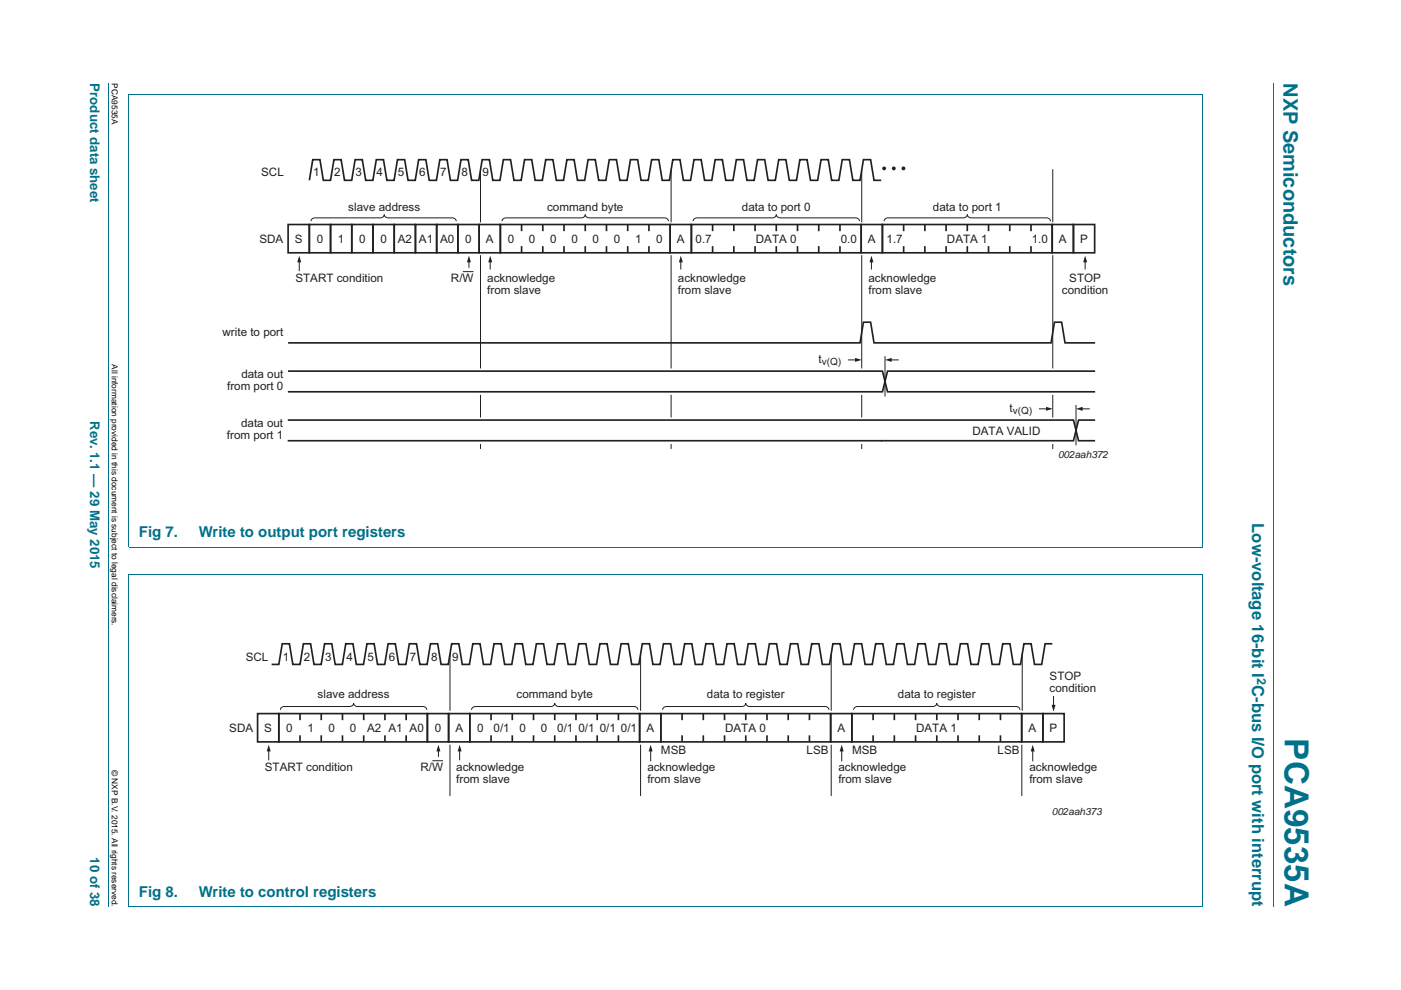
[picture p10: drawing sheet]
<svg xmlns="http://www.w3.org/2000/svg" width="297mm" height="210mm" viewBox="0 0 297 210" stroke-linecap="round" stroke-linejoin="round" font-family="sans-serif">
<defs><g id="words">
<text font-size="7" fill="#00718a" x="272.4" y="156.6" transform="rotate(90 272.4 156.6)">PCA9535A</text>
<text font-size="4.2" fill="#00718a" x="272.2" y="17.7" transform="rotate(90 272.2 17.7)">NXP Semiconductors</text>
<text font-size="3.5" fill="#00718a" x="265.5" y="111" transform="rotate(90 265.5 111)">Low-voltage 16-bit I C-bus I/O port with interrupt</text>
<g font-size="3.2" fill="#00718a">
<text x="29.4" y="114">Fig 7.</text>
<text x="42.1" y="114">Write to output port registers</text>
<text x="29.4" y="190.2">Fig 8.</text>
<text x="42.1" y="190.2">Write to control registers</text>
</g>
<g font-size="2.8" fill="#00718a">
<text x="19.1" y="17.7" transform="rotate(90 19.1 17.7)">Product data sheet</text>
<text x="19.1" y="89.3" transform="rotate(90 19.1 89.3)">Rev. 1.1 — 29 May 2015</text>
<text x="19.1" y="181.8" transform="rotate(90 19.1 181.8)">10 of 38</text>
</g>
<text font-size="2.6" fill="#00718a" x="266.5" y="143.8" transform="rotate(90 266.5 143.8)">2</text>
<g font-size="2.5" fill="#231f20">
<text x="55.4" y="37.4">SCL</text>
<text x="66.4" y="37.4">1</text>
<text x="70.9" y="37.4">2</text>
<text x="75.4" y="37.4">3</text>
<text x="79.9" y="37.4">4</text>
<text x="84.3" y="37.4">5</text>
<text x="88.8" y="37.4">6</text>
<text x="93.3" y="37.4">7</text>
<text x="97.8" y="37.4">8</text>
<text x="102.3" y="37.4">9</text>
<text x="73.8" y="44.8">slave address</text>
<text x="116" y="44.8">command byte</text>
<text x="157.3" y="44.8">data to port 0</text>
<text x="197.8" y="44.8">data to port 1</text>
<text x="55" y="51.5">SDA</text>
<text x="62.5" y="51.5">S</text>
<text x="67.1" y="51.5">0</text>
<text x="71.6" y="51.5">1</text>
<text x="76.1" y="51.5">0</text>
<text x="80.6" y="51.5">0</text>
<text x="84.3" y="51.5">A2 A1 A0</text>
<text x="98.6" y="51.5">0</text>
<text x="103" y="51.5">A</text>
<text x="107.7" y="51.5">0</text>
<text x="112.2" y="51.5">0</text>
<text x="116.7" y="51.5">0</text>
<text x="121.2" y="51.5">0</text>
<text x="125.7" y="51.5">0</text>
<text x="130.2" y="51.5">0</text>
<text x="134.7" y="51.5">1</text>
<text x="139.2" y="51.5">0</text>
<text x="143.5" y="51.5">A</text>
<text x="147.5" y="51.5">0.7</text>
<text x="160.3" y="51.5">DATA 0</text>
<text x="178.3" y="51.5">0.0</text>
<text x="184" y="51.5">A</text>
<text x="188" y="51.5">1.7</text>
<text x="200.8" y="51.5">DATA 1</text>
<text x="218.8" y="51.5">1.0</text>
<text x="224.5" y="51.5">A</text>
<text x="229" y="51.5">P</text>
<text x="62.6" y="59.9">START condition</text>
<text x="95.6" y="59.9">R/W</text>
<text x="103.3" y="59.9">acknowledge</text>
<text x="143.7" y="59.9">acknowledge</text>
<text x="184.1" y="59.9">acknowledge</text>
<text x="226.7" y="59.9">STOP</text>
<text x="103.3" y="62.4">from slave</text>
<text x="143.7" y="62.4">from slave</text>
<text x="184.1" y="62.4">from slave</text>
<text x="225.1" y="62.4">condition</text>
<text x="47.2" y="71.3">write to port</text>
<text x="173.5" y="76.9">t</text>
<text x="48.2" y="82.8">from port 0</text>
<text x="51.2" y="80.3">data out</text>
<text x="214" y="87.3">t</text>
<text x="48.1" y="93.2">from port 1</text>
<text x="51.1" y="90.7">data out</text>
<text x="206.2" y="92.3">DATA VALID</text>
<text x="52.1" y="140.1">SCL</text>
<text x="60" y="140.1">1</text>
<text x="64.5" y="140.1">2</text>
<text x="68.9" y="140.1">3</text>
<text x="73.4" y="140.1">4</text>
<text x="77.9" y="140.1">5</text>
<text x="82.4" y="140.1">6</text>
<text x="86.9" y="140.1">7</text>
<text x="91.4" y="140.1">8</text>
<text x="95.9" y="140.1">9</text>
<text x="67.4" y="148.1">slave address</text>
<text x="109.5" y="148.1">command byte</text>
<text x="149.9" y="148.1">data to register</text>
<text x="190.4" y="148.1">data to register</text>
<text x="222.5" y="144.3">STOP</text>
<text x="222.5" y="146.8">condition</text>
<text x="48.6" y="155.2">SDA</text>
<text x="56" y="155.2">S</text>
<text x="60.7" y="155.2">0</text>
<text x="65.2" y="155.2">1</text>
<text x="69.7" y="155.2">0</text>
<text x="74.2" y="155.2">0</text>
<text x="77.9" y="155.2">A2 A1 A0</text>
<text x="92.2" y="155.2">0</text>
<text x="96.5" y="155.2">A</text>
<text x="101.2" y="155.2">0</text>
<text x="104.6" y="155.2">0/1</text>
<text x="110.2" y="155.2">0</text>
<text x="114.7" y="155.2">0</text>
<text x="118.1" y="155.2">0/1 0/1 0/1 0/1</text>
<text x="137" y="155.2">A</text>
<text x="153.7" y="155.2">DATA 0</text>
<text x="177.5" y="155.2">A</text>
<text x="194.2" y="155.2">DATA 1</text>
<text x="218" y="155.2">A</text>
<text x="222.5" y="155.2">P</text>
<text x="140.1" y="160">MSB</text>
<text x="171" y="160">LSB</text>
<text x="180.6" y="160">MSB</text>
<text x="211.5" y="160">LSB</text>
<text x="56.2" y="163.6">START condition</text>
<text x="89.1" y="163.6">R/W</text>
<text x="96.7" y="163.6">acknowledge</text>
<text x="96.7" y="166.1">from slave</text>
<text x="137.2" y="163.6">acknowledge</text>
<text x="137.2" y="166.1">from slave</text>
<text x="177.8" y="163.6">acknowledge</text>
<text x="177.8" y="166.1">from slave</text>
<text x="218.3" y="163.6">acknowledge</text>
<text x="218.3" y="166.1">from slave</text>
</g>
<g font-size="2.1" fill="#231f20">
<text x="174.2" y="77.4">v(Q)</text>
<text x="214.7" y="87.8">v(Q)</text>
<text x="224.3" y="97.2">002aah372</text>
<text x="223" y="172.8">002aah373</text>
</g>
<g font-size="1.8">
<text x="23.7" y="17.7" transform="rotate(90 23.7 17.7)">PCA9535A</text>
<text x="23.7" y="77.3" transform="rotate(90 23.7 77.3)">All information provided in this document is subject to legal disclaimers.</text>
<text x="23.7" y="163.3" transform="rotate(90 23.7 163.3)">© NXP B.V. 2015. All rights reserved.</text>
</g>
</g></defs>
<path d="M23.1 17.7v174.6M270 17.7v174.6M27.3 20h227.6M27.3 20.1v96h227.6M254.9 20.1v96" fill="none" stroke="#00718a" stroke-width=".21"/>
<path d="M61.1 47.6h4.5v6h-4.5zM101.6 47.6h4.5v6h-4.5z" fill="none" stroke="#231f20" stroke-width=".35"/>
<path d="M63.4 54.2l.5 1.4h-.9z" fill="#231f20"/>
<path d="M63.4 55.4v2" fill="none" stroke="#231f20" stroke-width=".21"/>
<path d="M99.4 54.2l.4 1.4h-.8z" fill="#231f20"/>
<path d="M101.9 36v11.1M142.3 36v11.1M182.7 36v11.1M65.9 46.9a.79 .79 0 0 1 .9-.7h13.8a.79 .79 0 0 0 .9-.7 .79 .79 0 0 0 .8 .7h13.6a.79 .79 0 0 1 .8 .7M98.1 57.6h2.3M99.4 55.4v1.3M106.4 46.9a.79 .79 0 0 1 .9-.7h15.9a.79 .79 0 0 0 .9-.7 .79 .79 0 0 0 .8 .7h16a.79 .79 0 0 1 .8 .7M146.9 46.9a.79 .79 0 0 1 .9-.7h15.9a.79 .79 0 0 0 .9-.7 .79 .79 0 0 0 .8 .7h16a.79 .79 0 0 1 .8 .7M187.6 75.6v8.4" fill="none" stroke="#231f20" stroke-width=".21"/>
<g fill="none" stroke="#231f20" stroke-width=".35">
<path d="M65.6 38.2l.7-4.3h1.5l.8 4.3h1.5l.7-4.3h1.5l.7 4.3h1.6l.7-4.3h1.5l.7 4.3h1.6l.7-4.3h1.5l.7 4.3h1.6l.7-4.3h1.5l.7 4.3h1.5l.8-4.3h1.5l.7 4.3h1.5l.8-4.3h1.5l.7 4.3h1.5l.7-4.3h1.6l.7 4.3h1.5l.7-4.3h1.6l.7 4.3h1.5l.7-4.3h1.5l.8 4.3h1.5l.7-4.3h1.5l.8 4.3h1.5l.7-4.3h1.5l.7 4.3h1.6l.7-4.3h1.5l.7 4.3h1.6l.7-4.3h1.5l.7 4.3h1.6l.7-4.3h1.5l.7 4.3h1.5l.8-4.3h1.5l.7 4.3h1.5l.8-4.3h1.5l.7 4.3h1.5l.7-4.3h1.6l.7 4.3h1.5l.7-4.3h1.6l.7 4.3h1.5l.7-4.3h1.6l.7 4.3h1.5l.7-4.3h1.5l.8 4.3h1.5l.7-4.3h1.5l.8 4.3h1.5l.7-4.3h1.5l.7 4.3h1.6l.7-4.3h1.5l.7 4.3h1.6l.7-4.3h1.5l.7 4.3h1.6l.7-4.3h1.5l.7 4.3h1.5l.8-4.3h1.5l.7 4.3h1.5M65.6 47.6h4.5v6h-4.5zM70.1 47.6h4.5v6h-4.5zM74.6 47.6h4.5v6h-4.5zM79.1 47.6h4.5v6h-4.5zM83.6 47.6h4.5v6h-4.5zM88.1 47.6h4.5v6h-4.5zM92.6 47.6h4.5v6h-4.5zM97.1 47.6h4.5v6h-4.5zM106.1 47.6h36v6h-36zM110.6 52.2v1.4M110.6 47.6v1.4"/>
<path d="M115.1 52.2v1.4M115.1 47.6v1.4M119.6 52.2v1.4M119.6 47.6v1.4M124.1 52.2v1.4M124.1 47.6v1.4M128.6 52.2v1.4M128.6 47.6v1.4M133.1 52.2v1.4M133.1 47.6v1.4M137.6 52.2v1.4M137.6 47.6v1.4"/>
<path d="M142.1 47.6h4.5v6h-4.5zM146.6 47.6h36v6h-36zM151.1 52.2v1.4M151.1 47.6v1.4M155.6 52.2v1.4M155.6 47.6v1.4M160.1 52.2v1.4M160.1 47.6v1.4M164.6 52.2v1.4M164.6 47.6v1.4M169.1 52.2v1.4M169.1 47.6v1.4"/>
<path d="M173.6 52.2v1.4M173.6 47.6v1.4M178.1 52.2v1.4M178.1 47.6v1.4M182.6 47.6h4.5v6h-4.5zM227.6 47.6h4.5v6h-4.5zM61.1 78.7h126l1.1 4.4h44M232.2 78.7h-44l-1.1 4.4h-126.1"/>
</g>
<circle cx="187.5" cy="35.7" r=".28" fill="#231f20"/>
<circle cx="187.5" cy="35.7" r=".28" fill="none" stroke="#231f20" stroke-width=".25"/>
<circle cx="189.5" cy="35.7" r=".28" fill="#231f20"/>
<circle cx="189.5" cy="35.7" r=".28" fill="none" stroke="#231f20" stroke-width=".25"/>
<circle cx="191.5" cy="35.7" r=".28" fill="#231f20"/>
<circle cx="191.5" cy="35.7" r=".28" fill="none" stroke="#231f20" stroke-width=".25"/>
<path d="M223.2 36v11.1M187.4 46.9a.79 .79 0 0 1 .9-.7h15.9a.79 .79 0 0 0 .9-.7 .79 .79 0 0 0 .8 .7h16a.79 .79 0 0 1 .8 .7M182.7 94.3v.8M220.4 86.7h1.7M228.1 86v8.4" fill="none" stroke="#231f20" stroke-width=".21"/>
<g fill="none" stroke="#231f20" stroke-width=".35">
<path d="M187.1 47.6h36v6h-36zM191.6 47.6v1.4M191.6 52.2v1.4M196.1 47.6v1.4M196.1 52.2v1.4M200.6 47.6v1.4M200.6 52.2v1.4M205.1 47.6v1.4M205.1 52.2v1.4M209.6 47.6v1.4M209.6 52.2v1.4M214.1 47.6v1.4"/>
<path d="M214.1 52.2v1.4M218.6 47.6v1.4M218.6 52.2v1.4M223.1 47.6h4.5v6h-4.5zM61.1 72.7h121.2l.8-4.4h1.5l.7 4.4h37.5l.8-4.4h1.5l.7 4.4h6.4M61 89.1h166.6l1.1 4.4h3.5M232.2 89.1h-3.5l-1.1 4.4h-166.6"/>
</g>
<path d="M221.8 86.3l1.4 .4-1.4 .4z" fill="#231f20"/>
<path d="M229.3 86.7h1.7" fill="none" stroke="#231f20" stroke-width=".21"/>
<path d="M228.1 86.7l1.4-.4v.8z" fill="#231f20"/>
<path d="M230.1 55.4v1.7" fill="none" stroke="#231f20" stroke-width=".21"/>
<path d="M230.1 54.2l.4 1.4h-.8z" fill="#231f20"/>
<path d="M182.7 54.2v23.8M223.2 54.2v23.8M179.9 76.3h1.7M182.7 83.9v4.5M223.2 83.9v4.5M223.2 94.3v.8" fill="none" stroke="#231f20" stroke-width=".21"/>
<path d="M181.3 75.9l1.4 .4-1.4 .5z" fill="#231f20"/>
<path d="M188.8 76.3h1.7" fill="none" stroke="#231f20" stroke-width=".21"/>
<path d="M187.6 76.3l1.4-.4v.9z" fill="#231f20"/>
<path d="M184.8 55.4v1.7" fill="none" stroke="#231f20" stroke-width=".21"/>
<path d="M184.8 54.2l.4 1.4h-.9z" fill="#231f20"/>
<path d="M142.3 54.2v23.8M144.3 55.4v1.7M142.3 83.9v4.5M142.3 94.3v.8" fill="none" stroke="#231f20" stroke-width=".21"/>
<path d="M144.3 54.2l.5 1.4h-.9z" fill="#231f20"/>
<path d="M103.9 55.4v1.7" fill="none" stroke="#231f20" stroke-width=".21"/>
<path d="M103.9 54.2l.5 1.4h-.9z" fill="#231f20"/>
<path d="M101.9 54.2v23.8M101.9 83.9v4.5M101.9 94.3v.8M59.4 150.6a.79 .79 0 0 1 .9-.7h13.8a.79 .79 0 0 0 .9-.8 .79 .79 0 0 0 .8 .8h13.8a.79 .79 0 0 1 .9 .7" fill="none" stroke="#231f20" stroke-width=".21"/>
<path d="M27.3 121.8h227.6M27.3 121.8v70.5M254.9 121.8v70.5M27.3 192.3h227.6" fill="none" stroke="#00718a" stroke-width=".21"/>
<path d="M54.6 151.4h4.5v6h-4.5zM59.1 151.4h31.5v6h-31.5zM95.1 151.4h4.5v6h-4.5zM99.6 151.4h36v6h-36z" fill="none" stroke="#231f20" stroke-width=".35"/>
<path d="M57 158l.4 1.4h-.9z" fill="#231f20"/>
<path d="M57 159.1v2" fill="none" stroke="#231f20" stroke-width=".21"/>
<path d="M93 158l.4 1.4h-.9z" fill="#231f20"/>
<path d="M93 159.1v1.3M91.7 161.4h2.2" fill="none" stroke="#231f20" stroke-width=".21"/>
<path d="M97.5 158l.4 1.4h-.9z" fill="#231f20"/>
<path d="M97.5 159.1v2M100 150.6a.79 .79 0 0 1 .8-.7h16a.79 .79 0 0 0 .8-.8 .79 .79 0 0 0 .9 .8h15.9a.79 .79 0 0 1 .9 .7" fill="none" stroke="#231f20" stroke-width=".21"/>
<path d="M135.6 151.4h4.5v6h-4.5zM140.1 151.4h36v6h-36z" fill="none" stroke="#231f20" stroke-width=".35"/>
<path d="M138 158l.4 1.4h-.9z" fill="#231f20"/>
<path d="M95.4 158.1v10.6M138 159.1v2.3" fill="none" stroke="#231f20" stroke-width=".21"/>
<path d="M90.6 151.4h4.5v6h-4.5zM216.6 151.4h4.5v6h-4.5z" fill="none" stroke="#231f20" stroke-width=".35"/>
<path d="M219 158l.4 1.4h-.9z" fill="#231f20"/>
<path d="M95.4 138.7v12M135.8 138.7v12M176.2 138.7v12M135.8 158.1v10.6M140.5 150.6a.79 .79 0 0 1 .8-.7h16a.79 .79 0 0 0 .8-.8 .79 .79 0 0 0 .9 .8h15.9a.79 .79 0 0 1 .9 .7M219 159.1v2.3" fill="none" stroke="#231f20" stroke-width=".21"/>
<g fill="none" stroke="#231f20" stroke-width=".35">
<path d="M63.6 151.4v1.3M63.6 156v1.4M68.1 151.4v1.3M68.1 156v1.4M72.6 151.4v1.3M72.6 156v1.4M77.1 151.4v1.3M77.1 156v1.4M81.6 151.4v1.3M81.6 156v1.4M86.1 151.4v1.3M86.1 156v1.4"/>
<path d="M104.1 151.4v1.3M104.1 156v1.4M108.6 151.4v1.3M108.6 156v1.4M113.1 151.4v1.3M113.1 156v1.4M117.6 151.4v1.3M117.6 156v1.4M122.1 151.4v1.3M122.1 156v1.4M126.6 151.4v1.3M126.6 156v1.4"/>
<path d="M131.1 151.4v1.3M131.1 156v1.4M144.6 151.4v1.3M144.6 156v1.4M149.1 151.4v1.3M149.1 156v1.4M153.6 151.4v1.3M153.6 156v1.4M158.1 151.4v1.3M158.1 156v1.4M162.6 151.4v1.3M162.6 156v1.4"/>
<path d="M167.1 151.4v1.3M167.1 156v1.4M171.6 151.4v1.3M171.6 156v1.4M221.1 151.4h4.5v6h-4.5z"/>
</g>
<path d="M223 149.5h.8l-.4 1.4z" fill="#231f20"/>
<path d="M223.4 147.7v2.1" fill="none" stroke="#231f20" stroke-width=".21"/>
<path d="M176.1 151.4h4.5v6h-4.5zM180.6 151.4h36v6h-36z" fill="none" stroke="#231f20" stroke-width=".35"/>
<path d="M178.5 158l.4 1.4h-.9z" fill="#231f20"/>
<path d="M216.7 138.7v12M176.2 158.1v10.6M178.5 159.1v2.3M181 150.6a.79 .79 0 0 1 .8-.7h16a.79 .79 0 0 0 .8-.8 .79 .79 0 0 0 .9 .8h15.9a.79 .79 0 0 1 .9 .7M216.6 158.1v10.6" fill="none" stroke="#231f20" stroke-width=".21"/>
<g fill="none" stroke="#231f20" stroke-width=".35">
<path d="M223.1 136.5h-1.5l-.7 4.4h-1.6l-.7-4.4h-1.5l-.7 4.4h-1.6l-.7-4.4h-1.5l-.7 4.4h-1.5l-.8-4.4h-1.5l-.7 4.4h-1.5l-.8-4.4h-1.5l-.7 4.4h-1.5l-.7-4.4h-1.6l-.7 4.4h-1.5l-.7-4.4h-1.6l-.7 4.4h-1.5l-.7-4.4h-1.6l-.7 4.4h-1.5l-.7-4.4h-1.5l-.8 4.4h-1.5l-.7-4.4h-1.5l-.8 4.4h-1.6l-.7-4.4h-1.5l-.7 4.4h-1.6l-.7-4.4h-1.5l-.7 4.4h-1.5l-.8-4.4h-1.5l-.7 4.4h-1.5l-.8-4.4h-1.5l-.7 4.4h-1.5l-.7-4.4h-1.6l-.7 4.4h-1.5l-.7-4.4h-1.6l-.7 4.4h-1.5l-.7-4.4h-1.6l-.7 4.4h-1.5l-.7-4.4h-1.5l-.8 4.4h-1.5l-.7-4.4h-1.5l-.8 4.4h-1.5l-.7-4.4h-1.5l-.7 4.4h-1.6l-.7-4.4h-1.5l-.7 4.4h-1.6l-.7-4.4h-1.5l-.7 4.4h-1.6l-.7-4.4h-1.5l-.7 4.4h-1.5l-.8-4.4h-1.5l-.7 4.4h-1.5l-.7-4.4h-1.6l-.7 4.4h-1.5l-.7-4.4h-1.6l-.7 4.4h-1.5l-.7-4.4h-1.6l-.7 4.4h-1.5l-.7-4.4h-1.5l-.8 4.4h-1.5l-.7-4.4h-1.5l-.8 4.4h-1.5l-.7-4.4h-1.5l-.7 4.4h-1.6l-.7-4.4h-1.5l-.7 4.4h-1.6l-.7-4.4h-1.5l-.7 4.4h-1.6l-.7-4.4h-1.5l-.7 4.4h-1.5l-.8-4.4h-1.5l-.7 4.4h-1.5l-.8-4.4h-1.5l-.7 4.4h-1.5l-.7-4.4h-1.6l-.7 4.4h-1.5l-.7-4.4h-1.6l-.7 4.4h-1.5M185.1 151.4v1.3M185.1 156v1.4M189.6 151.4v1.3M189.6 156v1.4M194.1 151.4v1.3M194.1 156v1.4M198.6 151.4v1.3M198.6 156v1.4M203.1 151.4v1.3M203.1 156v1.4M207.6 151.4v1.3"/>
<path d="M207.6 156v1.4M212.1 151.4v1.3M212.1 156v1.4"/>
</g>
<use href="#words"/>
</svg>
